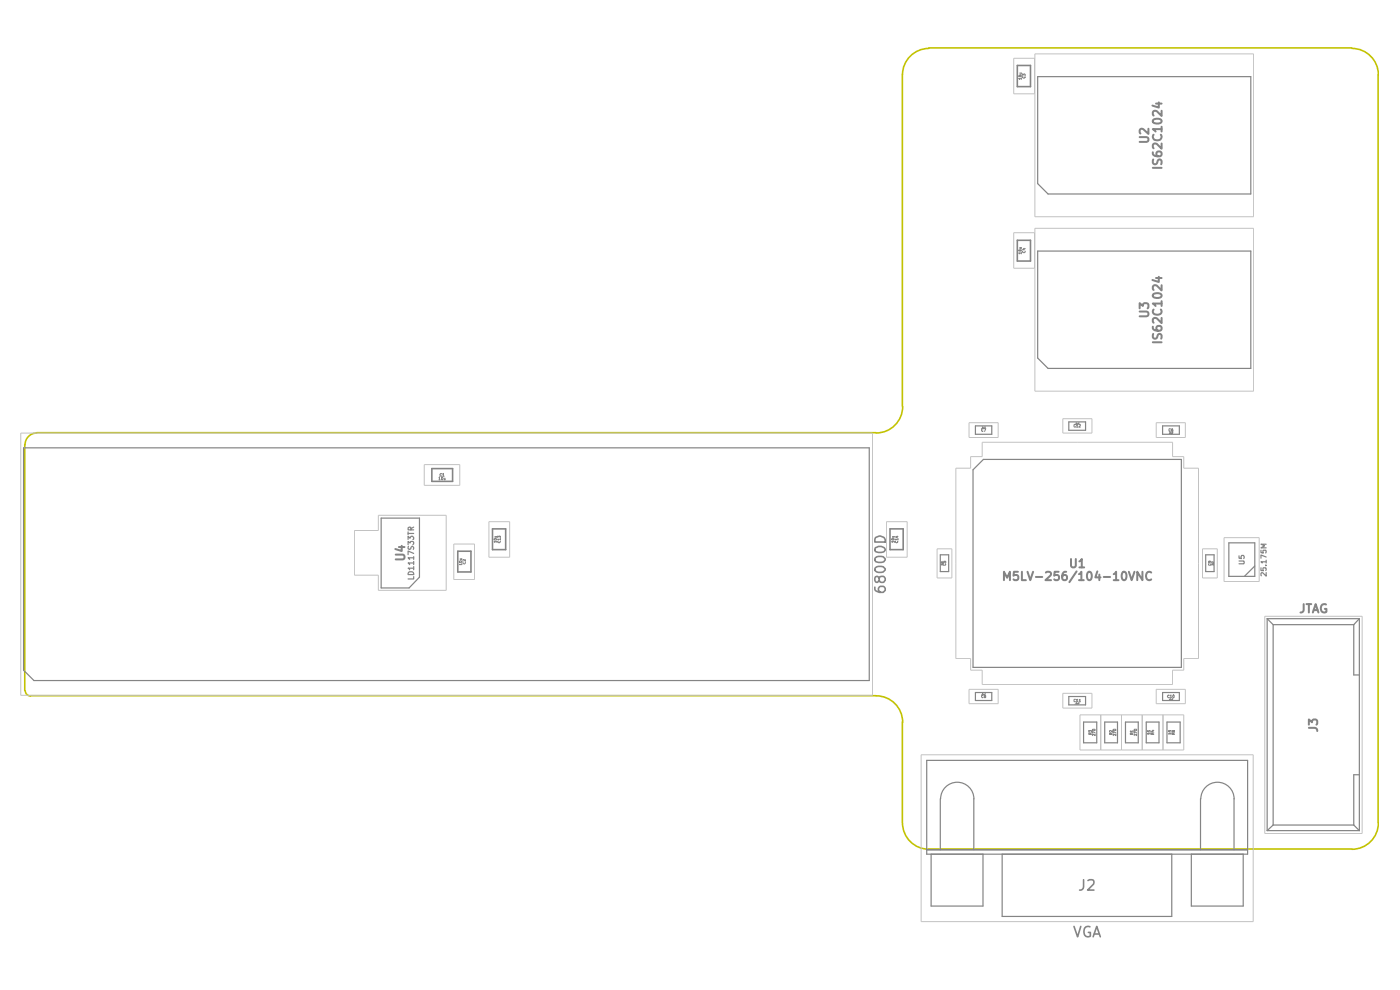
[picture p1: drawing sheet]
<svg xmlns="http://www.w3.org/2000/svg" width="297mm" height="210mm" viewBox="0 0 297 210" stroke-linecap="round" stroke-linejoin="round" font-family="sans-serif">
<g fill="none" stroke="#c2c200" stroke-width=".34">
<path d="M197 10.2h89.8M197.1 10.3a5.6 5.6 0 0 0-5.6 5.6l-.1 70.3M286.8 10.3a5.6 5.6 0 0 1 5.6 5.6M292.4 15.8v158.7M5.3 94.3v52.2M7.8 91.8h178M7.8 91.8a2.52 2.52 0 0 0-2.5 2.6M191.5 86.2a5.6 5.6 0 0 1-5.6 5.6M5.4 146.5a1.12 1.12 0 0 0 1.1 1.1M6.4 147.6h179.4M185.9 147.6a5.6 5.6 0 0 1 5.6 5.6M191.4 153.2v21.3"/>
<path d="M191.5 174.5a5.6 5.6 0 0 0 5.6 5.6M292.4 174.5a5.6 5.6 0 0 1-5.6 5.6M197 180.1h89.8"/>
</g>
<g fill="none" stroke="#c2c2c2" stroke-width=".21">
<path d="M215.1 12.4h4.4v7.5h-4.4zM219.5 11.4h46.4v34.6h-46.4zM215.1 49.4h4.4v7.5h-4.4zM219.5 48.4h46.4v34.6h-46.4zM4.4 91.9h180.7v55.6h-180.7zM90 98.6h7.5v4.4h-7.5zM202.8 99.3h3.1v-2.4h2.5v-3.1h40.4v3.1h2.3v2.4h3.2v40.4h-3.2v2.5h-2.3v3h-40.4v-3h-2.5v-2.5h-3.1zM205.6 89.7h6.2v3.1h-6.2zM225.5 88.8h6.1v3.1h-6.1zM245.3 89.7h6.2v3.1h-6.2zM75.2 112.5h5.1v-3.2h14.4v15.9h-14.4v-3.2h-5.1zM96.3 115.4h4.4v7.5h-4.4z"/>
<path d="M103.7 110.7h4.4v7.5h-4.4zM188 110.7h4.4v7.5h-4.4zM198.8 116.4h3.1v6.2h-3.1zM255.1 116.4h3.1v6.2h-3.1zM259.7 114h7.4v9.4h-7.4zM268.3 130.7h20.7v46.1h-20.7zM205.6 146.2h6.2v3.1h-6.2zM225.5 147.1h6.1v3.1h-6.1zM229.1 151.6h22v7.5h-22zM233.5 151.6v7.5M237.9 151.6v7.5M242.3 151.6v7.5"/>
<path d="M245.3 146.2h6.2v3.1h-6.2zM246.7 151.6v7.5M195.4 160.1h70.5v35.4h-70.5z"/>
</g>
<g fill="none" stroke="#848484" stroke-width=".25">
<path d="M220.1 16.3h45.2v24.8h-43l-2.2-2.2zM220.1 53.3h45.2v24.8h-43l-2.2-2.2zM5 95h179.4v49.4h-177.2l-2.2-2.2zM206.4 99.7l2.2-2.2h42v44.1h-44.2zM206.9 90.3h3.5v1.8h-3.5zM226.7 89.5h3.6v1.8h-3.6zM246.6 90.3h3.6v1.8h-3.6zM80.9 109.9h8.1v12.5l-2.2 2.3h-5.9zM86.6 115.5v-.6l.4 .3 .2-.3h.4l.2 .1v.4l-.2 .1M86.6 114.4v-.6l.4 .4 .3-.4h.2l.3 .2v.3l-.2 .1M86.6 112.8v.6M86.6 113.2h1.2"/>
<path d="M86.7 115.9v.6h.4l.1-.4 .3-.2 .3 .2-.1 .4M87.2 112.4v-.5l-.4-.1-.2 .2v.4h1.2M87.8 119.4h-1.2l.3 .4M87.8 118.3h-1.2l.3 .4M87.8 117.4l-1.2-.5v.7M87.8 118.1v.6M87.8 119.1v.7M87.8 111.8l-.6 .3M199.5 117.7h1.8v3.5h-1.8zM255.8 117.7h1.8v3.5h-1.8zM260.7 115.1h5.5v7.2h-5.5zM262.8 119h1.1l.1 .2-.1 .4h-1.1"/>
<path d="M262.8 117.9v.5l.6 .1v-.6l.4-.1 .2 .3-.1 .4M267.5 116.7v.5l.5 .1-.1-.5 .6-.1v.6M268.5 119.9h.1M268.6 119.2h-1.1l.3 .2M268.6 118.2l-1.1-.5v.7M268.6 115.4h-1.1l.8 .4-.8 .4h1.1M268.6 118.8v.6M86.7 121.5l.1-.2h.6l.3 .2 .1 .4h-1.2zM87.8 122.3v.5h-1.2M87.8 120.5h-1.2l.3 .4M87.8 120.2v.7M266.2 120.1l-2.2 2.2"/>
<path d="M267.5 120.4v.6h.5v-.6h.5v.6M268.6 121.5v.7l-.8-.7-.3 .1 .1 .5M268.8 131.2h19.6M268.8 131.2l1.3 1.3M268.8 131.2v45M270.1 132.5h17.1M270.1 132.5v42.5M287.2 132.5v10.7h1.2M288.4 131.2l-1.2 1.3M288.4 131.2v45M206.9 146.9h3.5v1.7h-3.5zM226.7 147.7h3.6v1.8h-3.6z"/>
<path d="M229.9 153.2h2.8v4.4h-2.8zM234.4 153.2h2.7v4.4h-2.7zM238.8 153.2h2.7v4.4h-2.7zM243.2 153.2h2.7v4.4h-2.7zM246.6 146.9h3.6v1.7h-3.6zM247.6 153.2h2.8v4.4h-2.8zM196.6 161.3h68.1v19.9h-68.1zM199.5 169.4v10.9M199.5 169.5a3.5 3.5 0 0 1 3.6-3.6 3.5 3.5 0 0 1 3.5 3.6M206.6 169.4v10.9M254.7 169.4v10.9M254.7 169.5a3.5 3.5 0 0 1 3.6-3.6 3.5 3.5 0 0 1 3.5 3.6"/>
<path d="M261.8 169.4v10.9M268.8 176.2h19.6M270.1 175h17.1M270.1 175l-1.3 1.2M287.2 175l1.2 1.2M288.4 164.3h-1.2v10.7M196.6 180.3h68.1M197.5 181.2v11h11v-11M212.6 181.2v13.2h36v-13.2M252.7 181.2v11h11v-11"/>
</g>
<g fill="none" stroke="#848484" stroke-width=".42">
<path d="M241.8 29.1h1.4l.4 .3-.1 .6-1.7 .1M243.6 27.3v1.1l-1.3-1.1-.4 .1-.1 .2 .1 .7M244.6 32.3a.63 .63 0 0 0 .4 .8h1.3l.1-.3-.1-.6-.6-.1-.3 .2-.1 .5 .4 .3M244.6 35.6h1.8M244.6 33.8v.7l.3 .3 .5-.1 .3-.8h.6l.1 .3-.1 .6M244.6 25.4a1.26 1.26 0 0 1 1.8 .2v.2a1.19 1.19 0 0 1-1.8 0zM244.7 28.6a.79 .79 0 0 0 .1 .9 .79 .79 0 0 0 .9 .3 .74 .74 0 0 0 .6-.4 .74 .74 0 0 0 0-.8M245.2 22h1.2M245.8 21.7v1.1l-1.3-.4M246.4 30.4v1.1l-1.2-1.1-.5 .1-.1 .3 .1 .7M246.4 27.4h-1.8l.6 .5M246.4 23.5v1.1l-1.2-1.1-.5 .1-.1 .2 .1 .7"/>
<path d="M246.4 26.9v1M245.2 59h1.2M245.8 58.7v1.1l-1.3-.4M241.8 66.1h1.4l.4 .3-.1 .6-1.7 .1M241.8 65.4v-1.1l.6 .6 .2-.5h.9l.1 .2v.6l-.1 .2M244.6 69.3a.63 .63 0 0 0 .4 .8h1.3l.1-.3-.1-.6-.6-.1-.3 .2-.1 .5 .4 .3M244.6 72.6h1.8M244.6 70.8v.7l.3 .3 .5-.1 .3-.8h.6l.1 .3-.1 .6M244.6 62.4a1.26 1.26 0 0 1 1.8 .2v.2a1.19 1.19 0 0 1-1.8 0zM244.7 65.7h-.1a.64 .64 0 0 0 .4 1 .85 .85 0 0 0 1 0 .85 .85 0 0 0 .3-1M246.4 67.4v1.1l-1.2-1.1-.5 .1-.1 .3 .1 .7M246.4 64.4h-1.8l.6 .5"/>
<path d="M246.4 60.5v1.1l-1.2-1.1-.5 .1-.1 .2 .1 .7M246.4 63.9v1M83.9 117.6h1.6l.3 .4v.3l-.3 .4h-1.6M84.6 116h1.2M85.2 115.8v1.1l-1.3-.4M227.2 118.6v1.4l.3 .4h.4l.3-.4v-1.4M229 119.1l.5-.5v1.8M213 123.1v-1.8l.7 1.3 .6-1.3v1.8M215.9 121.3h-.8l-.1 .8 .3-.1h.6l.1 .3-.1 .6-.2 .2-.7-.2M216.8 121.3v1.8h.8M218 121.3l.6 1.8 .6-1.8M219.8 122.4h1.3"/>
<path d="M221.9 121.5l.6-.2 .4 .2 .1 .3-.1 .2-1.1 1.1h1.2M224.6 121.3h-.9l-.1 .8 .3-.1h.6l.2 .3-.1 .6-.3 .2-.7-.2M226.2 121.3a.7 .7 0 0 0-.9 .7v.7l.2 .3 .5 .1 .3-.2 .1-.6-.2-.3h-.5l-.4 .3M228.4 121.2l-1.5 2.3M228.9 121.8l.5-.5v1.8M228.9 123.1h1M229 120.4h1M230.8 121.5l.2-.2a.95 .95 0 0 1 .6 .9 .95 .95 0 0 1-.6 .9l-.2-.2-.2-.5zM232.8 121.2l-.4 1.3h1.1M233.2 121.9v1.2M234.1 122.4h1.4M236.3 121.8l.5-.5v1.8"/>
<path d="M236.3 123.1h1M238.1 121.5l.3-.2a.95 .95 0 0 1 .6 .9 .95 .95 0 0 1-.6 .9l-.3-.2-.1-.5zM239.5 121.3l.6 1.8 .6-1.8M242.4 121.3v1.8l-1.1-1.8v1.8M244.2 121.5a.71 .71 0 0 0-.9-.1 .71 .71 0 0 0-.2 .9 .67 .67 0 0 0 .4 .7 .67 .67 0 0 0 .7-.1M276.6 128.1v1.3a.57 .57 0 0 1-.7 .5M277.2 128.1h1M277.7 128.1v1.8M278.5 129.9l.6-1.8 .6 1.8M278.7 129.4h.8M281.3 128.2a.85 .85 0 0 0-1.1 .8 .85 .85 0 0 0 1.1 .8l.1-.6h-.3M277.7 154.4h1.2a.57 .57 0 0 1 .5 .7"/>
<path d="M277.7 153.7v-1.1l.6 .6 .2-.5h.8l.1 .3v.5l-.1 .2"/>
</g>
<g fill="none" stroke="#848484" stroke-width=".21">
<path d="M216.2 16h.5v.3h-.5zM216.3 15.5h.4v.2h-.4M216.7 16.7h-.5l.1 .2M216.7 16.5v.4M216.9 16v-.3l.3 .2 .1-.2 .2 .1-.1 .2M217 16.3a.24 .24 0 0 0 .2 .3 .24 .24 0 0 0 .2-.3M216.2 53h.5v.3h-.5zM216.3 52.5h.4v.2h-.4M216.7 53.7h-.5l.1 .1M216.7 53.5v.3M217 53.3l-.1 .2 .2 .1h.2l.2-.2-.1-.1M217.1 52.7h.4"/>
<path d="M217.3 52.7v.3l-.4-.1M208.3 90.6h.2l-.2 .3h.2M208.5 91v-.1a.31 .31 0 0 0-.3 .3 .31 .31 0 0 0 .2 .3l.1-.1M208.7 90.6v.3v-.1M208.7 90.6v.3M208.8 90.9h.3l-.2 .6M208.9 90.6h.1l-.2 .3h.2M228.2 90.1h-.4v.4h.4M228.2 89.7h.2l-.2 .3h.2M228.3 90.2l.2-.2v.6M228.3 90.6h.4M228.5 89.8v.2h.1v-.2"/>
<path d="M228.7 89.7h.2l-.2 .3h.2M228.9 90.1l.2-.1 .1 .3-.3 .3h.3M248.1 91.7h.2l-.2 .3h.2M248.3 91h-.3v.4h.3M248.4 91.7l.1 .3v-.1M248.5 91.7v.3M248.6 91.7h.2l-.2 .3h.2M248.8 90.9h-.2l-.1 .5 .1 .1 .2-.1v-.3l-.3 .2M93.1 101.3l.1-.1v.6M93.1 101.8h.3M93.7 100.5a.27 .27 0 0 0-.3 0 .27 .27 0 0 0 0 .4 .27 .27 0 0 0 .3 0M93.7 101.2a.3 .3 0 0 1 .3 .3 .3 .3 0 0 1-.3 .3z"/>
<path d="M93.9 100.6l.2-.2v.6M93.9 101h.3M94.2 101.4v.4l.2-.1M94.4 101.4v.4M97.5 119h.3l.2 .2-.5 .1zM97.6 118.5h.4v.2h-.4M98 119.7h-.5l.1 .1M98 119.6v.2M98.2 119.2v.3l.3 .1 .2-.1v-.3M98.7 118.7v.3l-.2-.3h-.3v.3M104.8 114.3l.4-.1 .2 .2-.2 .2h-.3zM105 113.8h.4"/>
<path d="M105.3 113.8v.2h-.3M105.4 114.9h-.6l.2 .2M105.4 114.8v.3M105.6 114v-.3l.2 .2v-.2h.3v.3M105.7 114.8a.24 .24 0 0 0 .2 .4 .24 .24 0 0 0 .2-.4M106.2 114.4h-.6l.2 .2M106.2 114.2v.4M189.1 114.3l.4-.1 .2 .2-.1 .2h-.4zM189.3 113.8h.4M189.7 113.8v.2h-.4M189.7 114.9h-.6l.2 .2M189.7 114.8v.3"/>
<path d="M190 114.8a.24 .24 0 0 0 .2 .4 .24 .24 0 0 0 .2-.4M190.1 113.8h.4M190.3 113.7v.3l-.4-.1M190.5 114.4h-.6l.2 .2M190.5 114.2v.4M199.8 119.5h.2M199.9 119.5l.1 .1h-.2M200 119.7v.1l-.2-.1v.1M200 119.2v.1l-.2-.1v.1M200.1 119v.4h.2v-.4l.4 .1-.1 .3M200.2 119.6v.3h.4v-.3M256.5 119.6v.3h.4v-.3"/>
<path d="M256.6 119l.1 .3-.2 .1v-.4h.3l.2 .3M257.2 119.5h.2M257.3 119.5l.1 .1h-.2M257.4 119.7v.1l-.2-.1v.1M257.4 119.2v.1l-.2-.1v.1M208.3 147.1h.2l-.2 .3h.2M208.5 147.5a.27 .27 0 0 0-.3 .2 .27 .27 0 0 0 .2 .3l.1-.1M208.7 147.2v.2v-.2M208.9 147.7l-.1-.2 .2-.1 .1 .2-.2 .1-.1 .2 .2 .1 .1-.3h-.1M208.9 147.1l.1 .1-.2 .2h.2M228.2 148.3l-.4 .1v.4h.4M228.2 149.1h.2l-.2 .2h.2"/>
<path d="M228.3 148.5l.2-.2v.5M228.3 148.8h.4M228.5 149.1v.2h.1v-.2M228.7 149.1h.2l-.2 .2h.2M228.9 148.5l.2-.2v.5M228.9 148.8h.3M231 155.3v-.4l.2 .2v-.2h.3v.4M231.3 155.8l-.1-.4-.2 .1v.3h.6M231.6 155.4l-.3 .2M231.7 154.8l.5-.1 .1 .2-.3 .1zM232.3 155.7v.3l-.4-.3-.2 .2 .1 .1M232.3 155.4l-.6-.2v.3"/>
<path d="M235.7 155.8l-.1-.4-.2 .1v.3h.6M236 154.9v.4l-.4-.4-.2 .1 .1 .3M236 155.4l-.3 .2M236.1 154.8l.5-.1 .1 .2-.3 .1zM236.7 155.7v.3l-.4-.3-.2 .2 .1 .1M236.7 155.4l-.6-.2v.3M240.1 155.8v-.3l-.2-.1-.1 .4h.6M240.4 155.1h-.6l.1 .2M240.4 155.4l-.3 .2M240.4 154.9v.4M240.6 154.7h.5v.2h-.5zM241.1 155.7v.3l-.4-.3-.1 .3"/>
<path d="M241.1 155.4l-.5-.2v.3M243.4 154.9v.3l.4 .1-.1-.3 .2-.1v.4M244 155.6h-.6l.2 .2M244 155.4v.4M244.4 154.9h.4M244.5 155.8v-.3l-.2-.1v.4h.5M244.6 154.9v.4l-.4-.2M244.8 155.4l-.3 .2M247.9 154.9v.3l.3 .1-.1-.3 .3-.1v.4M248.1 147.5a.27 .27 0 0 0-.4 0 .27 .27 0 0 0 0 .4 .27 .27 0 0 0 .4 0M248.1 148.2h.2l-.2 .3h.2M248.2 147.6l.2-.2v.6"/>
<path d="M248.2 148h.4M248.4 148.3v.2h.1v-.2M248.4 155.6h-.5l.1 .2M248.4 155.4v.4M248.6 148.2h.2l-.2 .3h.2M248.7 154.9v.3l.2 .1-.1-.3 .4-.1v.4M248.9 147.4l.2 .1-.1 .5h-.2v-.3zM248.9 155.8v-.4h-.2v.4h.5M249.2 155.4l-.3 .2"/>
</g>
<g fill="none" stroke="#848484" stroke-width=".34">
<path d="M215.8 13.9h2.8v4.5h-2.8zM215.8 51h2.8v4.4h-2.8zM91.6 99.4h4.4v2.7h-4.4zM97.1 116.9h2.8v4.4h-2.8zM104.5 112.2h2.8v4.4h-2.8zM185.7 118.4a1.48 1.48 0 0 1 2.1 .1v.3a1.39 1.39 0 0 1-2 .3l-.2-.3zM185.7 116.2a1.29 1.29 0 0 1 2.1 .5 1.58 1.58 0 0 1-2.1 .2zM185.7 114.1a1.2 1.2 0 0 1 1.3-.3 1.2 1.2 0 0 1 .8 1.2h-2.2zM188.8 112.2h2.8v4.4h-2.8zM185.6 124.5v.5a1.38 1.38 0 0 0 2.2 .2v-.4l-.3-.3-.7-.1-.4 .4v.4l.4 .4M185.7 120.5a1.48 1.48 0 0 1 2.1 .2v.2a1.38 1.38 0 0 1-2.2 0zM186.5 122.7l.2-.4h.7l.4 .4v.4l-.4 .4-.7-.1-.3-1-.3-.1h-.3a.76 .76 0 0 0 .2 1.2l.5-.4"/>
<path d="M227.8 196.5l.8 2.2 .7-2.2M229.9 186.6v1.5a.7 .7 0 0 1-.9 .7M230.8 186.8a.97 .97 0 0 1 1.2 0v.7l-1.3 1.3h1.4M231.2 196.6a.92 .92 0 0 0-1 .1 .92 .92 0 0 0-.2 1.1 .83 .83 0 0 0 .4 .8 .83 .83 0 0 0 .9-.1v-.7h-.4M231.9 198.7l.8-2.2 .7 2.2M232.2 198.1h1"/>
</g>
</svg>
